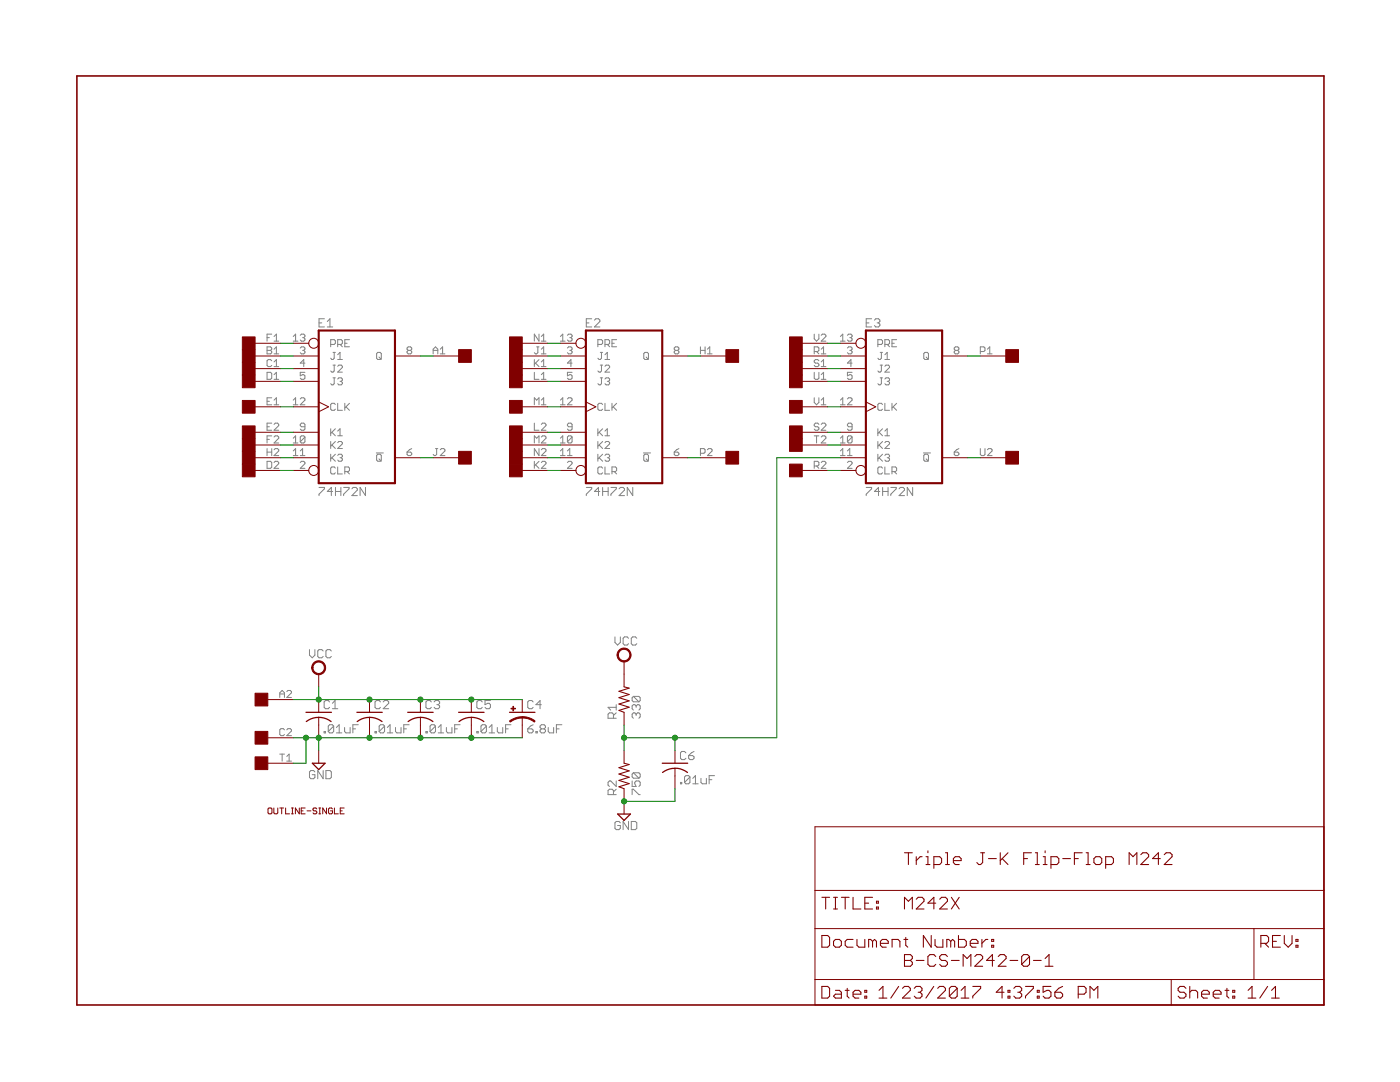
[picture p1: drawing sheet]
<svg xmlns="http://www.w3.org/2000/svg" width="279mm" height="216mm" viewBox="0 0 279 216" stroke-linecap="round" stroke-linejoin="round" font-family="sans-serif">
<g fill="none" stroke="#808080" stroke-width=".2">
<path d="M53.3 69.2h.7l.2 .2v.3l-.2 .2 .2 .2v.3l-.2 .2h-.7zM53.3 69.9h.7M53.3 74.3h.7l.2 .2v1l-.2 .2h-.7zM53.3 67.4h.5M54.2 72l-.2-.2h-.5l-.2 .2v.9l.2 .3h.5l.2-.3M54.2 79.4h-.9v1.4h.9M54.2 66.7h-.9v1.4M54.7 70.6h.9M54.7 75.7h.9M54.7 68.1h.9M54.7 73.2h.9M54.7 67.1l.5-.4v1.4"/>
<path d="M54.7 69.7l.5-.5v1.4M54.7 72.2l.5-.4v1.4M54.7 74.8l.5-.5v1.4M54.7 79.8l.5-.4v1.4M58.5 67.1l.5-.4v1.4M58.5 79.8l.5-.4v1.4M58.5 68.1h1M59.9 66.9l.3-.2h.4l.3 .2v.2l-.3 .3M59.9 69.4l.3-.2h.4l.3 .2v.3l-.3 .2M59.9 79.6l.3-.2h.4l.3 .2v.2l-1 1h1M60.4 69.9h.2M60.4 67.4h.2"/>
<path d="M60.6 67.4l.3 .2v.2l-.3 .3h-.4l-.3-.3M60.6 69.9l.3 .2v.3l-.3 .2h-.4l-.3-.2M60.9 74.3h-1v.7l.5-.2h.2l.3 .2v.5l-.3 .2h-.4l-.3-.2M60.9 72.5h-1l.7-.7v1.4M63.7 64.4h.5M64.7 63.6h-1v1.6h1M65.3 65.2h1.1M65.3 64.2l.5-.6v1.6M66 68.7h.7l.2-.2v-.5l-.2-.2h-.7v1.4M66.5 70.3h.4M66.5 72.9h.4M66.5 75.4h.4"/>
<path d="M66.7 70.3v1.2l-.2 .2h-.3l-.2-.2M66.7 72.9v1.1l-.2 .3h-.3l-.2-.3M66.7 75.4v1.2l-.2 .2h-.3l-.2-.2M67.4 68.7h.7l.2-.2v-.5l-.2-.2h-.7v1.4M67.4 71.7h.9M67.4 70.8l.5-.5v1.4M67.4 73.1l.2-.2h.5l.2 .2v.2l-.9 1h.9M67.4 75.6l.2-.2h.5l.2 .2v.3l-.2 .2M67.9 76.1h.2M67.9 68.7l.4 .5M68.1 76.1l.2 .2v.3l-.2 .2h-.5l-.2-.2M68.8 68.5h.5"/>
<path d="M69.7 67.8h-.9v1.4h.9M75.4 70.3h.5l.2 .2v1l-.2 .2h-.5l-.2-.2v-1zM75.6 71.2l.5 .5M81.5 69.9l-.3-.2v-.3l.3-.2h.4l.3 .2v.3l-.3 .2M81.5 69.9h.4M81.5 69.9l-.3 .2v.3l.3 .2h.4l.3-.2v-.3l-.3-.2M86.4 69.9h1M86.4 70.6v-.9l.5-.5 .5 .5v.9M87.9 70.6h.9M87.9 69.7l.4-.5v1.4M106.6 74.3v1.4h1M106.6 71.8v1.4"/>
<path d="M106.9 72.5l.7 .7M107.1 69.2h.5M107.3 69.2v1.2l-.2 .2h-.2l-.3-.2M107.6 66.7v1.4l-1-1.4v1.4M107.6 71.8l-1 .9M108 70.6h1M108 75.7h1M108 68.1h1M108 72.2l.5-.4v1.4M108 67.1l.5-.4v1.4M108 69.7l.5-.5v1.4M108 74.8l.5-.5v1.4"/>
<path d="M108 79.8l.5-.4v1.4M108 73.2h1M111.8 68.1h1M111.8 67.1l.5-.4v1.4M111.8 79.8l.5-.4v1.4M113.2 69.4l.3-.2h.4l.3 .2v.3l-.3 .2M113.2 79.6l.3-.2h.4l.3 .2v.2l-1 1h1M113.2 66.9l.3-.2h.4l.3 .2v.2l-.3 .3M113.7 69.9h.2M113.7 67.4h.2M113.9 69.9l.3 .2v.3l-.3 .2h-.4l-.3-.2M113.9 67.4l.3 .2v.2l-.3 .3h-.4l-.3-.3"/>
<path d="M114.2 72.5h-1l.7-.7v1.4M114.2 74.3h-1v.7l.5-.2h.2l.3 .2v.5l-.3 .2h-.4l-.3-.2M117 64.4h.5M118.1 63.6h-1.1v1.6h1.1M118.6 63.9l.3-.3h.5l.3 .3v.3l-1.1 1h1.1M119.3 68.7h.7l.3-.2v-.5l-.3-.2h-.7v1.4M119.8 70.3h.5M119.8 72.9h.5M119.8 75.4h.5M120 70.3v1.2l-.2 .2h-.2l-.3-.2M120 72.9v1.1l-.2 .3h-.2l-.3-.3M120 75.4v1.2l-.2 .2h-.2l-.3-.2"/>
<path d="M120.7 71.7h1M120.7 73.1l.3-.2h.4l.3 .2v.2l-1 1h1M120.7 75.6l.3-.2h.4l.3 .2v.3l-.3 .2M120.7 68.7h.7l.3-.2v-.5l-.3-.2h-.7v1.4M120.7 70.8l.5-.5v1.4M121.2 76.1h.2M121.2 68.7l.5 .5M121.4 76.1l.3 .2v.3l-.3 .2h-.4l-.3-.2M122.1 68.5h.5M123.1 67.8h-1v1.4h1M128.5 70.5l.2-.2h.5l.2 .2v1l-.2 .2h-.5l-.2-.2zM128.9 71.2l.5 .5"/>
<path d="M134.8 69.9l-.2-.2v-.3l.2-.2h.5l.2 .2v.3l-.2 .2M134.8 69.9h.5M134.8 69.9l-.2 .2v.3l.2 .2h.5l.2-.2v-.3l-.2-.2M139.8 69.9h.9M139.8 69.2v1.4M140.7 69.2v1.4M141.2 70.6h.9M141.2 69.7l.4-.5v1.4M162.5 70.1h.7l.2-.2v-.5l-.2-.2h-.7v1.4M162.5 74.3v1.2l.2 .2h.5l.2-.2v-1.2M162.5 66.7v.9l.5 .5 .4-.5v-.9M162.5 79.4v.9l.5 .5 .4-.5v-.9"/>
<path d="M163 70.1l.4 .5M163.4 72l-.2-.2h-.5l-.2 .2v.2l.2 .3h.5l.2 .2v.2l-.2 .3h-.5l-.2-.3M163.9 70.6h.9M163.9 75.7h.9M163.9 66.9l.2-.2h.5l.2 .2v.2l-.9 1h.9M163.9 73.2h.9M163.9 69.7l.5-.5v1.4M163.9 72.2l.5-.4v1.4M163.9 74.8l.5-.5v1.4M163.9 79.8l.5-.4v1.4M167.7 68.1h1M167.7 67.1l.5-.4v1.4"/>
<path d="M167.7 79.8l.5-.4v1.4M169.1 69.4l.3-.2h.4l.3 .2v.3l-.3 .2M169.1 79.6l.3-.2h.4l.3 .2v.2l-1 1h1M169.1 66.9l.3-.2h.4l.3 .2v.2l-.3 .3M169.6 69.9h.2M169.6 67.4h.2M169.8 69.9l.3 .2v.3l-.3 .2h-.4l-.3-.2M169.8 67.4l.3 .2v.2l-.3 .3h-.4l-.3-.3M170.1 72.5h-1l.7-.7v1.4M170.1 74.3h-1v.7l.5-.2h.2l.3 .2v.5l-.3 .2h-.4l-.3-.2M172.9 64.4h.5M173.9 63.6h-1v1.6h1"/>
<path d="M174.5 63.9l.3-.3h.5l.3 .3v.3l-.3 .2M175 64.4h.3M175.2 68.7h.7l.2-.2v-.5l-.2-.2h-.7v1.4M175.3 64.4l.3 .3v.3l-.3 .2h-.5l-.3-.2M175.7 70.3h.4M175.7 72.9h.4M175.7 75.4h.4M175.9 70.3v1.2l-.2 .2h-.3l-.2-.2M175.9 72.9v1.1l-.2 .3h-.3l-.2-.3M175.9 75.4v1.2l-.2 .2h-.3l-.2-.2M176.6 75.6l.2-.2h.5l.2 .2v.3l-.2 .2M176.6 71.7h.9"/>
<path d="M176.6 73.1l.2-.2h.5l.2 .2v.2l-.9 1h.9M176.6 68.7h.7l.2-.2v-.5l-.2-.2h-.7v1.4M176.6 70.8l.5-.5v1.4M177.1 76.1h.2M177.1 68.7l.4 .5M177.3 76.1l.2 .2v.3l-.2 .2h-.5l-.2-.2M178 68.5h.5M178.9 67.8h-.9v1.4h.9M184.4 70.5l.2-.2h.5l.2 .2v1l-.2 .2h-.5l-.2-.2zM184.8 71.2l.5 .5M190.7 69.9l-.3-.2v-.3l.3-.2h.4l.3 .2v.3l-.3 .2M190.7 69.9h.4"/>
<path d="M190.7 69.9l-.3 .2v.3l.3 .2h.4l.3-.2v-.3l-.3-.2M195.6 70.1h.7l.3-.2v-.5l-.3-.2h-.7v1.4M197.1 70.6h.9M197.1 69.7l.4-.5v1.4M53.3 92.1h.7l.2 .2v.9l-.2 .3h-.7zM53.3 90.2h.9M53.3 85.2h.5M53.3 89.5v1.4M53.3 87.7h.5M53.3 80.1h.5M54.2 87h-.9v1.4M54.2 84.4h-.9v1.5h.9"/>
<path d="M54.2 89.5v1.4M54.7 92.3l.2-.2h.5l.2 .2v.2l-.9 1h.9M54.7 89.7l.2-.2h.5l.2 .2v.3l-.9 .9h.9M54.7 87.2l.2-.2h.5l.2 .2v.2l-.9 1h.9M54.7 84.7l.2-.3h.5l.2 .3v.2l-.9 1h.9M54.7 80.8h.9M58.5 90.9h1M58.5 87.4l.5-.4v1.4M58.5 90l.5-.5v1.4M58.5 88.4h1M58.5 80.8h1M59.9 92.3l.3-.2h.4l.3 .2v.2l-1 1h1"/>
<path d="M59.9 90.9h1M59.9 90l.5-.5v1.4M60.9 85.2h-.7l-.3-.3v-.2l.3-.3h.4l.3 .3v.9l-.3 .3h-.4l-.3-.3M60.9 87.2v1l-.3 .2h-.4l-.3-.2M60.9 87.2l-.3-.2h-.4l-.3 .2v1M60.9 87.2l-1 1M63.7 97.3h1v.2l-1 1.1v.3M66 85.6v1.4M66 88.1v1.4M66 90.6v1.4M66.2 86.3l.7 .7M66.2 88.8l.7 .7"/>
<path d="M66.2 91.3l.7 .7M66.4 98.1h-1.1l.8-.8v1.6M66.9 80.7l-.2-.2h-.5l-.2 .2v.9l.2 .3h.5l.2-.3M66.9 93.4l-.2-.2h-.5l-.2 .2v.9l.2 .3h.5l.2-.3M66.9 85.6l-.9 .9M66.9 88.1l-.9 .9M66.9 90.6l-.9 1M67 98.1h1M67 97.3v1.6M67.4 90.9l.2-.3h.5l.2 .3v.2l-.2 .2M67.4 93.2v1.4h.9M67.4 80.5v1.4h.9"/>
<path d="M67.4 86l.5-.4v1.4M67.4 88.3l.2-.2h.5l.2 .2v.3l-.9 .9h.9M67.4 87h.9M67.9 91.3h.2M68 97.3v1.6M68.1 91.3l.2 .3v.2l-.2 .2h-.5l-.2-.2M68.6 97.3h1.1v.2l-1.1 1.1v.3M68.8 94.1h.7l.2-.2v-.5l-.2-.2h-.7v1.4M68.8 80.5v1.4M69 81.2l.7 .7M69.3 94.1l.4 .5M69.7 80.5l-.9 .9"/>
<path d="M70.2 97.5l.3-.2h.5l.3 .2v.3l-1.1 1.1h1.1M72.9 97.3v1.6l-1-1.6v1.6M75.1 90.4h1.4M75.4 90.6h.5l.2 .3v.9l-.2 .2h-.5l-.2-.2v-.9zM75.6 91.6l.5 .4M81.2 90.2h.7l.3 .2v.3l-.3 .2h-.4l-.3-.2zM82.2 89.5l-1 .7M86.9 89.5h.5M87.1 89.5v1.2l-.2 .2h-.2l-.3-.2M87.9 89.7l.2-.2h.5l.2 .2v.3l-.9 .9h.9M106.6 84.4v1.5h1M106.6 80.8v-1.4l.5 .4 .5-.4v1.4"/>
<path d="M106.6 88.4v-1.4l.5 .4 .5-.4v1.4M106.6 92.1v1.4M106.9 92.8l.7 .7M107.6 89.5v1.4l-1-1.4v1.4M107.6 92.1l-1 .9M108 92.3l.3-.2h.4l.3 .2v.2l-1 1h1M108 89.7l.3-.2h.4l.3 .2v.3l-1 .9h1M108 87.2l.3-.2h.4l.3 .2v.2l-1 1h1M108 84.7l.3-.3h.4l.3 .3v.2l-1 1h1M108 80.8h1M111.8 90.9h1M111.8 88.4h1"/>
<path d="M111.8 80.8h1M111.8 87.4l.5-.4v1.4M111.8 90l.5-.5v1.4M113.2 92.3l.3-.2h.4l.3 .2v.2l-1 1h1M113.2 90.9h1M113.2 90l.5-.5v1.4M114.2 87.2l-.3-.2h-.4l-.3 .2v1M114.2 85.2h-.7l-.3-.3v-.2l.3-.3h.4l.3 .3v.9l-.3 .3h-.4l-.3-.3M114.2 87.2v1l-.3 .2h-.4l-.3-.2M114.2 87.2l-1 1M117 97.3h1.1v.2l-1.1 1.1v.3M119.3 85.6v1.4"/>
<path d="M119.3 88.1v1.4M119.3 90.6v1.4M119.6 86.3l.7 .7M119.6 88.8l.7 .7M119.6 91.3l.7 .7M119.7 98.1h-1.1l.8-.8v1.6M120.3 98.1h1.1M120.3 97.3v1.6M120.3 93.4l-.3-.2h-.4l-.3 .2v.9l.3 .3h.4l.3-.3M120.3 80.7l-.3-.2h-.4l-.3 .2v.9l.3 .3h.4l.3-.3M120.3 85.6l-1 .9M120.3 88.1l-1 .9"/>
<path d="M120.3 90.6l-1 1M120.7 93.2v1.4h1M120.7 90.9l.3-.3h.4l.3 .3v.2l-.3 .2M120.7 87h1M120.7 88.3l.3-.2h.4l.3 .2v.3l-1 .9h1M120.7 80.5v1.4h1M120.7 86l.5-.4v1.4M121.2 91.3h.2M121.4 97.3v1.6M121.4 91.3l.3 .3v.2l-.3 .2h-.4l-.3-.2M121.9 97.3h1.1v.2l-1.1 1.1v.3M122.1 94.1h.7l.3-.2v-.5l-.3-.2h-.7v1.4"/>
<path d="M122.1 80.5v1.4M122.4 81.2l.7 .7M122.6 94.1l.5 .5M123.1 80.5l-1 .9M123.5 97.5l.3-.2h.6l.2 .2v.3l-1.1 1.1h1.1M126.3 97.3v1.6l-1.1-1.6v1.6M128.4 90.4h1.4M128.5 90.9l.2-.3h.5l.2 .3v.9l-.2 .2h-.5l-.2-.2zM128.9 91.6l.5 .4M134.6 90.2h.7l.2 .2v.3l-.2 .2h-.5l-.2-.2zM135.5 89.5l-.9 .7M139.8 90.4h.7l.2-.2v-.5l-.2-.2h-.7v1.4"/>
<path d="M141.2 89.7l.2-.2h.5l.2 .2v.3l-.9 .9h.9M162.5 93h.7l.2-.2v-.5l-.2-.2h-.7v1.4M162.5 87h.9M163 93l.4 .5M163 87v1.4M163.4 84.7l-.2-.3h-.5l-.2 .3v.2l.2 .3h.5l.2 .2v.2l-.2 .3h-.5l-.2-.3M163.9 92.3l.2-.2h.5l.2 .2v.2l-.9 1h.9M163.9 87.2l.2-.2h.5l.2 .2v.2l-.9 1h.9M163.9 84.7l.2-.3h.5l.2 .3v.2l-.9 1h.9M163.9 80.8h.9M167.7 90.9h1M167.7 88.4h1"/>
<path d="M167.7 80.8h1M167.7 87.4l.5-.4v1.4M167.7 90l.5-.5v1.4M169.1 92.3l.3-.2h.4l.3 .2v.2l-1 1h1M169.1 90.9h1M169.1 90l.5-.5v1.4M170.1 87.2l-.3-.2h-.4l-.3 .2v1M170.1 85.2h-.7l-.3-.3v-.2l.3-.3h.4l.3 .3v.9l-.3 .3h-.4l-.3-.3M170.1 87.2v1l-.3 .2h-.4l-.3-.2M170.1 87.2l-1 1M172.9 97.3h1v.2l-1 1.1v.3M175.2 85.6v1.4"/>
<path d="M175.2 88.1v1.4M175.2 90.6v1.4M175.4 86.3l.7 .7M175.4 88.8l.7 .7M175.4 91.3l.7 .7M175.6 98.1h-1.1l.8-.8v1.6M176.1 93.4l-.2-.2h-.5l-.2 .2v.9l.2 .3h.5l.2-.3M176.1 80.7l-.2-.2h-.5l-.2 .2v.9l.2 .3h.5l.2-.3M176.1 85.6l-.9 .9M176.1 88.1l-.9 .9M176.1 90.6l-.9 1M176.1 98.1h1.1"/>
<path d="M176.1 97.3v1.6M176.6 93.2v1.4h.9M176.6 90.9l.2-.3h.5l.2 .3v.2l-.2 .2M176.6 87h.9M176.6 88.3l.2-.2h.5l.2 .2v.3l-.9 .9h.9M176.6 80.5v1.4h.9M176.6 86l.5-.4v1.4M177.1 91.3h.2M177.2 97.3v1.6M177.3 91.3l.2 .3v.2l-.2 .2h-.5l-.2-.2M177.8 97.3h1.1v.2l-1.1 1.1v.3M178 94.1h.7l.2-.2v-.5l-.2-.2h-.7v1.4"/>
<path d="M178 80.5v1.4M178.2 81.2l.7 .7M178.5 94.1l.4 .5M178.9 80.5l-.9 .9M179.4 97.5l.3-.2h.5l.3 .2v.3l-1.1 1.1h1.1M182.1 97.3v1.6l-1-1.6v1.6M184.3 90.4h1.4M184.4 90.9l.2-.3h.5l.2 .3v.9l-.2 .2h-.5l-.2-.2zM184.8 91.6l.5 .4M190.4 90.2h.7l.3 .2v.3l-.3 .2h-.4l-.3-.2zM191.4 89.5l-1 .7M195.6 89.5v1.2l.3 .2h.4l.3-.2v-1.2"/>
<path d="M197.1 89.7l.2-.2h.5l.2 .2v.3l-.9 .9h.9M55.8 139.2v-1l.5-.4 .5 .4v1M55.8 138.5h1M57.2 138l.3-.2h.4l.3 .2v.2l-1 1h1M61.8 129.6v1.1l.5 .6 .5-.6v-1.1M64.5 129.9l-.3-.3h-.5l-.3 .3v1.1l.3 .3h.5l.3-.3M66.1 129.9l-.3-.3h-.5l-.3 .3v1.1l.3 .3h.5l.3-.3M97.9 139.8h-1.1v.8l.5-.3h.3l.3 .3v.5l-.3 .3h-.5l-.3-.3M122.7 127.1v1.1l.6 .5 .5-.5v-1.1M125.4 127.4l-.2-.3h-.6l-.2 .3v1l.2 .3h.6l.2-.3M126.4 139l-.2 .2v.6l.2 .2h1.1M126.4 139h1.1l.3 .2v.6l-.3 .2"/>
<path d="M126.4 139l1.1 1M127.1 127.4l-.3-.3h-.5l-.3 .3v1l.3 .3h.5l.3-.3M55.8 150.5h1M56.3 150.5v1.4M56.8 145.6l-.3-.2h-.4l-.3 .2v1l.3 .2h.4l.3-.2M57.2 145.6l.3-.2h.4l.3 .2v.3l-1 .9h1M57.2 150.9l.5-.4v1.4M57.2 151.9h1M62.8 154l-.2-.2h-.6l-.2 .2v1.1l.2 .3h.6l.2-.3v-.5h-.5M64.5 153.8v1.6l-1.1-1.6v1.6M64.7 146h.3v.2h-.3zM65 153.8h.8l.3 .2v1.1l-.3 .3h-.8z"/>
<path d="M65.8 140.1l-.3-.3h-.5l-.3 .3v1l.3 .3h.5l.3-.3M66.3 141.4h1.1M66.3 140.3l.6-.5v1.6M66.6 144.9v1.1l-.3 .2h-.5l-.3-.2M66.6 144.9l-.3-.3h-.5l-.3 .3v1.1M66.6 144.9l-1.1 1.1M67.1 146.2h1.1M67.1 145.2l.6-.6v1.6M68.8 145.2v.8l.2 .2h.9v-1M70.4 145.4h.6M71.5 144.6h-1.1v1.6M74.8 146h.3v.2h-.3z"/>
<path d="M75.9 140.1l-.2-.3h-.6l-.3 .3v1l.3 .3h.6l.2-.3M76.5 140.1l.3-.3h.5l.3 .3v.2l-1.1 1.1h1.1M76.8 144.9l-.3-.3h-.6l-.2 .3v1.1M76.8 144.9v1.1l-.3 .2h-.6l-.2-.2M76.8 144.9l-1.1 1.1M77.3 146.2h1.1M77.3 145.2l.6-.6v1.6M78.9 145.2v.8l.3 .2h.8v-1M80.6 145.4h.5M81.7 144.6h-1.1v1.6M85 146h.3v.2h-.3zM86.1 140.1l-.3-.3h-.5l-.3 .3v1l.3 .3h.5l.3-.3"/>
<path d="M86.6 140.1l.3-.3h.6l.2 .3v.2l-.2 .3M86.9 144.9v1.1l-.3 .2h-.5l-.3-.2M86.9 144.9l-.3-.3h-.5l-.3 .3v1.1M86.9 144.9l-1.1 1.1M87.2 140.6h.3M87.5 146.2h1M87.5 145.2l.5-.6v1.6M87.5 140.6l.2 .3v.2l-.2 .3h-.6l-.3-.3M89.1 145.2v.8l.3 .2h.8v-1M90.7 145.4h.6M91.8 144.6h-1.1v1.6M95.2 146h.2v.2h-.2z"/>
<path d="M96.2 140.1l-.2-.3h-.6l-.2 .3v1l.2 .3h.6l.2-.3M97.1 144.9v1.1l-.3 .2h-.6l-.2-.2M97.1 144.9l-.3-.3h-.6l-.2 .3v1.1M97.1 144.9l-1.1 1.1M97.6 146.2h1.1M97.6 145.2l.6-.6v1.6M99.3 145.2v.8l.2 .2h.8v-1M100.9 145.4h.5M102 144.6h-1.1v1.6M105.3 145.4h.8l.3 .3v.3l-.3 .2h-.5l-.3-.2zM106.4 144.6l-.5 .3-.6 .5M106.4 140.1l-.3-.3h-.5l-.3 .3v1l.3 .3h.5l.3-.3"/>
<path d="M107 146h.2v.2h-.2zM108 140.6h-1l.8-.8v1.6M108.1 145.4l-.3 .3v.3l.3 .2h.5l.3-.2v-.3l-.3-.3M108.1 145.4l-.3-.2v-.3l.3-.3h.5l.3 .3v.3l-.3 .2M108.1 145.4h.5M109.4 145.2v.8l.3 .2h.8v-1M111 145.4h.6M112.1 144.6h-1.1v1.6M122.4 143.3v-.8l-.2-.3h-.6l-.3 .3v.8h1.7M122.4 158.6v-.9l-.2-.2h-.6l-.3 .2v.9h1.7M123 140.6v1.1M123 155.8v1.1l-1.1-1.1h-.3l-.3 .3v.6l.3 .2"/>
<path d="M123 142.2l-.6 .6M123 141.1h-1.7l.6 .6M123 157.5l-.6 .5M126.2 155.8v1.1h.8l-.3-.5v-.3l.3-.3h.5l.3 .3v.6l-.3 .2M126.2 158.6v-1.1h.2l1.1 1.1h.3M126.4 154.2l-.2 .3v.5l.2 .3h1.1M126.4 154.2h1.1l.3 .3v.5l-.3 .3M126.4 154.2l1.1 1.1M127 142.5l-.3-.3h-.3l-.2 .3v.5l.2 .3M127 140.9l-.3-.3h-.3l-.2 .3v.5l.2 .3M127 142.5l.2-.3h.3l.3 .3v.5l-.3 .3M127 140.9v.2"/>
<path d="M127 142.5v.3M127 140.9l.2-.3h.3l.3 .3v.5l-.3 .3M135.8 156.1h.3v.3h-.3zM136.9 150.2l-.3-.3h-.5l-.3 .3v1.1l.3 .3h.5l.3-.3M137.4 150.8h.8l.3 .2v.3l-.3 .3h-.5l-.3-.3zM137.7 155v1.1l-.3 .3h-.5l-.3-.3M137.7 155l-.3-.2h-.5l-.3 .2v1.1M137.7 155l-1.1 1.1M138.3 156.4h1M138.3 155.3l.5-.5v1.6M138.5 149.9l-.5 .3-.6 .6M139.9 155.3v.8l.3 .3h.8v-1.1"/>
<path d="M141.5 155.6h.6M142.6 154.8h-1.1v1.6M123.8 164.2l-.3-.3h-.5l-.3 .3v1.1l.3 .2h.5l.3-.2v-.6h-.5M125.4 163.9v1.6l-1-1.6v1.6M126 163.9h.8l.3 .3v1.1l-.3 .2h-.8z"/>
</g>
<g fill="none" stroke="#800000" stroke-width=".21">
<path d="M124.5 137.1l1.1 .2-2.1 .6 2.1 .7-2.1 .6 2.1 .6-2.1 .7 2.1 .6-2.1 .7 1 .3M124.5 152.3l1.1 .2-2.1 .7 2.1 .6-2.1 .7 2.1 .6-2.1 .6 2.1 .7-2.1 .6 1 .4M164 179h1.6M164.8 179v2.4M166.3 179h.8M166.7 179v2.4M167.9 179h1.6M168.7 179v2.4M170.2 179v2.4h1.6M174.1 179h-1.5v2.4h1.5M174.9 179.8h.4v.4h-.4zM180.5 170.2h1.6"/>
<path d="M181.3 170.2v2.3M182.9 170.9v1.6M182.9 179.4l.3-.4h.8l.4 .4v.4l-1.5 1.6h1.5M184 170.9h-.4l-.7 .8M184.8 170.9h.4v1.6M184.8 172.5h.8M185.2 169.8v.4M186.4 172.5h1.1l.4-.4v-.8l-.4-.4h-1.1v2.4M187.5 179.4l.4-.4h.8l.4 .4v.4l-1.6 1.6h1.6M188.7 170.2h.4v2.3M188.7 172.5h.8M189.9 179l1.5 2.4"/>
<path d="M190.3 171.7h1.5v-.4l-.4-.4h-.8l-.3 .4v.8l.3 .4h.8M191.4 179l-1.5 2.4M195.7 170.2h.8M196.1 170.2v1.9l-.4 .4h-.4l-.4-.4M197.3 171.3h1.5M199.6 170.2v2.3M200 171.3l1.2 1.2M201.2 170.2l-1.6 1.5M204.3 171.3h.8M205.8 170.2h-1.5v2.3M206.6 170.2h.4v2.3M206.6 172.5h.8"/>
<path d="M208.2 170.9h.4v1.6M208.2 172.5h.8M208.6 169.8v.4M209.7 172.5h1.2l.4-.4v-.8l-.4-.4h-1.2v2.4M212.1 171.3h1.5M214.4 171.3h.8M216 170.2h-1.6v2.3M216.8 170.2h.3v2.3M216.8 172.5h.8M218.3 171.3l.4-.4h.8l.4 .4v.8l-.4 .4h-.8l-.4-.4zM220.7 172.5h1.1l.4-.4v-.8l-.4-.4h-1.1v2.4M225.3 172.5v-2.3l.8 .7 .8-.7v2.3"/>
<path d="M227.7 170.5l.4-.3h.7l.4 .3v.4l-1.5 1.6h1.5M231.6 171.3h-1.6l1.2-1.1v2.3M232.3 170.5l.4-.3h.8l.4 .3v.4l-1.6 1.6h1.6M164 186.7h1.2l.4 .3v1.6l-.4 .4h-1.2zM164 196.8h1.2l.4 .4v1.6l-.4 .4h-1.2zM166.3 187.8l.4-.3h.8l.4 .3v.8l-.4 .4h-.8l-.4-.4zM166.3 181.4h.8M166.7 197.6h.8l.4 .4v1.2h-1.2l-.4-.4 .4-.4h1.2M168.7 197.6h.8M169.1 197.2v1.6l.4 .4M170.2 198.4h1.6v-.4l-.4-.4h-.8l-.4 .4v.8l.4 .4h.8M170.2 187.5h-1.1l-.4 .3v.8l.4 .4h1.1"/>
<path d="M171 187.5v1.1l.4 .4h1.2v-1.5M172.6 198.8h.4v.4h-.4zM172.6 197.6h.4v.4h-.4zM172.6 180.2h.8M174.1 187.8l-.3-.3h-.4v1.5M174.1 187.8l.4-.3 .4 .3v1.2M174.1 187.8v1.2M174.9 181h.4v.4h-.4zM175.4 199.2h1.6M175.4 197.6l.8-.8v2.4M175.7 188.2h1.6v-.4l-.4-.3h-.8l-.4 .3v.8l.4 .4h.8M178 189v-1.5h1.2l.4 .3v1.2"/>
<path d="M179.3 196.8l-1.5 2.4M180.1 197.2l.4-.4h.8l.4 .4v.4l-1.6 1.6h1.6M180.4 187.5h.8M180.5 181.4v-2.4l.8 .8 .8-.8v2.4M180.5 190.5h1.2l.4 .4v.4l-.4 .3 .4 .4v.4l-.4 .4h-1.2zM180.5 191.6h1.2M180.8 187v1.6l.4 .4M182.5 197.2l.3-.4h.8l.4 .4v.4l-.4 .4M182.9 191.6h1.5M183.2 198h.4M183.6 198l.4 .4v.4l-.4 .4h-.8l-.3-.4M185.8 186.7v2.3l-1.5-2.3v2.3"/>
<path d="M186.4 196.8l-1.6 2.4M186.6 187.5v1.1l.4 .4h1.2v-1.5M186.8 190.9l-.4-.4h-.8l-.4 .4v1.5l.4 .4h.8l.4-.4M186.8 180.2h-1.6l1.2-1.2v2.4M187.1 197.2l.4-.4h.8l.4 .4v.4l-1.6 1.6h1.6M189.1 190.9l-.4-.4h-.8l-.4 .4v.4l.4 .3h.8l.4 .4v.4l-.4 .4h-.8l-.4-.4M189.7 187.8l-.4-.3h-.3v1.5M189.7 187.8v1.2M189.7 187.8l.4-.3 .4 .3v1.2M189.9 191.6h1.5M191 197.2v1.6l-.4 .4h-.7l-.4-.4M191 197.2l-.4-.4h-.7l-.4 .4v1.6"/>
<path d="M191 197.2l-1.5 1.6M191.3 186.7v2.3h1.2l.3-.4v-.8l-.3-.3h-1.2M191.8 199.2h1.6M191.8 197.6l.8-.8v2.4M192.2 192.8v-2.3l.8 .8 .8-.8v2.3M193.6 188.2h1.6v-.4l-.4-.3h-.8l-.4 .3v.8l.4 .4h.8M194.1 196.8h1.6v.4l-1.6 1.6v.4M194.5 190.9l.4-.4h.8l.4 .4v.4l-1.6 1.5h1.6M196 187.5v1.5M197.1 187.5h-.4l-.7 .7M197.9 188.6h.4v.4h-.4zM197.9 187.5h.4v.3h-.4z"/>
<path d="M198.4 191.6h-1.5l1.2-1.1v2.3M199.2 190.9l.4-.4h.8l.4 .4v.4l-1.6 1.5h1.6M200.4 198h-1.6l1.2-1.2v2.4M201.2 198.8h.3v.4h-.3zM201.2 197.6h.3v.4h-.3zM201.6 191.6h1.5M202.3 197.2l.4-.4h.8l.4 .4v.4l-.4 .4M203.1 198h.4M203.5 198l.4 .4v.4l-.4 .4h-.8l-.4-.4M204.7 196.8h1.5v.4l-1.5 1.6v.4M205.5 190.9l-.4-.4h-.8l-.4 .4v1.5M205.5 190.9v1.5l-.4 .4h-.8l-.4-.4"/>
<path d="M205.5 190.9l-1.6 1.5M206.2 191.6h1.6M207 197.6h.4v.4h-.4zM207 198.8h.4v.4h-.4zM208.6 192.8h1.5M208.6 191.3l.8-.8v2.3M209.7 196.8h-1.5v1.2l.8-.4h.3l.4 .4v.8l-.4 .4h-.7l-.4-.4M210.5 198h1.2l.4 .4v.4l-.4 .4h-.8l-.4-.4zM212.1 196.8l-.8 .4-.8 .8M215.2 198.4h1.2l.3-.4v-.8l-.3-.4h-1.2v2.4M217.5 199.2v-2.4l.8 .8 .8-.8v2.4M236.7 197.2l-.4-.4h-.8l-.4 .4v.4l.4 .4h.8l.4 .4v.4l-.4 .4h-.8l-.4-.4"/>
<path d="M237.4 198l.4-.4h.8l.4 .4v1.2M237.4 196.8v2.4M239.8 198.4h1.5v-.4l-.3-.4h-.8l-.4 .4v.8l.4 .4h.8M242.1 198.4h1.6v-.4l-.4-.4h-.8l-.4 .4v.8l.4 .4h.8M244.5 197.6h.8M244.9 197.2v1.6l.4 .4M246 198.8h.4v.4h-.4zM246 197.6h.4v.4h-.4zM249.1 199.2h1.5M249.1 197.6l.8-.8v2.4M251.6 188.2h1.2l.4-.4v-.8l-.4-.3h-1.2v2.3M252.4 188.2l.8 .8"/>
<path d="M253 196.8l-1.6 2.4M253.8 199.2h1.5M253.8 197.6l.8-.8v2.4M254 187.8h.7M255.5 186.7h-1.5v2.3h1.5M256.3 186.7v1.5l.8 .8 .8-.8v-1.5M258.6 188.6h.4v.4h-.4zM258.6 187.5h.4v.3h-.4z"/>
</g>
<path d="M15.3 15.2h248.9v185.3h-248.9z" fill="none" stroke="#800000" stroke-width=".32"/>
<g fill="none" stroke="#800000" stroke-width=".2">
<path d="M50.9 71h5.1M50.9 73.6h5.1M50.9 76.1h5.1M50.9 68.5h5.1M58.5 71h5.1M58.5 73.6h5.1M58.5 76.1h5.1M58.5 68.5h3.1M78.8 71h5.1M86.4 71h5.1M104.2 71h5.1M104.2 73.6h5.1"/>
<path d="M104.2 76.1h5.1M104.2 68.5h5.1M111.8 71h5.1M111.8 73.6h5.1M111.8 76.1h5.1M111.8 68.5h3.2M132.2 71h5M139.8 71h5.1M160.1 71h5.1M160.1 73.6h5.1M160.1 76.1h5.1M160.1 68.5h5.1"/>
<path d="M167.7 71h5.1M167.7 73.6h5.1M167.7 76.1h5.1M167.7 68.5h3.1M188 71h5.1M195.6 71h5.1M50.9 93.9h5.1M50.9 91.3h5.1M50.9 86.3h5.1M50.9 88.8h5.1M50.9 81.2h5.1M58.5 93.9h3.1"/>
<path d="M58.5 91.3h5.1M58.5 86.3h5.1M58.5 88.8h5.1M58.5 81.2h5.1M63.6 80.2l2 1-2 1M78.8 91.3h5.1M86.4 91.3h5.1M104.2 93.9h5.1M104.2 91.3h5.1M104.2 86.3h5.1M104.2 88.8h5.1M104.2 81.2h5.1"/>
<path d="M111.8 93.9h3.2M111.8 91.3h5.1M111.8 86.3h5.1M111.8 88.8h5.1M111.8 81.2h5.1M116.9 80.2l2 1-2 1M132.2 91.3h5M139.8 91.3h5.1M160.1 93.9h5.1M160.1 86.3h5.1M160.1 88.8h5.1M160.1 81.2h5.1"/>
<path d="M167.7 93.9h3.1M167.7 91.3h5.1M167.7 86.3h5.1M167.7 88.8h5.1M167.7 81.2h5.1M172.8 80.2l2 1-2 1M188 91.3h5.1M195.6 91.3h5.1M53.4 139.6h5.1M63.6 134.5v2.6M63.6 139.6v2.5M73.7 139.6v2.5"/>
<path d="M83.9 139.6v2.5M94.1 139.6v2.5M104.2 139.6v2.5M124.5 132v5.1M53.4 147.2h5.1M53.4 152.3h5.1M63.6 143.2v4M63.6 149.8v2.5M73.7 143.2v4M83.9 143.2v4M94.1 143.2v4M104.2 143.2v4"/>
<path d="M124.5 142.1v2.6M124.5 149.8v2.5M124.5 157.4v5M134.7 149.8v2.5M134.7 153.3v4.1M53.7 161.2h.4l.2 .2v.8l-.2 .2h-.4l-.2-.2v-.8zM54.7 161.2v1l.2 .2h.3l.2-.2v-1M55.8 161.2h.8M56.2 161.2v1.2M57 161.2v1.2h.8M58.2 161.2h.3M58.2 162.4h.3"/>
<path d="M58.4 161.2v1.2M59.7 161.2v1.2l-.8-1.2v1.2M60.1 161.8h.4M60.9 161.2h-.8v1.2h.8M61.3 161.8h.8M63.2 161.4l-.2-.2h-.3l-.2 .2 .2 .4h.3l.2 .4-.2 .2h-.3l-.2-.2M63.6 161.2h.4M63.6 162.4h.4M63.8 161.2v1.2M65.2 161.2v1.2l-.8-1.2v1.2M66.4 161.4l-.3-.2h-.3l-.2 .2v.8l.2 .2h.3l.3-.2v-.4h-.4M66.7 161.2v1.2h.8"/>
<path d="M67.9 161.8h.4M68.7 161.2h-.8v1.2h.8M162.6 165h101.6v35.5h-101.6zM162.6 177.7h101.6M162.6 185.3h101.6M162.6 195.5h101.6M233.7 195.5v5M250.3 185.3v10.2"/>
<circle cx="62.6" cy="68.5" r=".99"/>
<circle cx="115.9" cy="68.5" r=".99"/>
<circle cx="171.8" cy="68.5" r=".99"/>
<circle cx="62.6" cy="93.9" r=".99"/>
<circle cx="115.9" cy="93.9" r=".99"/>
<circle cx="171.8" cy="93.9" r=".99"/>
</g>
<path d="M63.6 66h15.2v30.4h-15.2zM116.9 66h15.3v30.4h-15.3zM172.8 66h15.2v30.4h-15.2z" fill="none" stroke="#800000" stroke-width=".42"/>
<g fill="#800000" stroke="#800000" stroke-width=".2">
<path d="M101.7 85h2.5v2.5h-2.5z"/>
<path d="M101.7 87.5h2.5v2.6h-2.5z"/>
<path d="M101.7 90.1h2.5v2.5h-2.5z"/>
<path d="M144.9 90.1h2.5v2.5h-2.5z"/>
<path d="M157.6 92.6h2.5v2.5h-2.5z"/>
<path d="M157.6 85h2.5v2.5h-2.5z"/>
<path d="M157.6 87.5h2.5v2.6h-2.5z"/>
<path d="M101.7 92.6h2.5v2.5h-2.5z"/>
<path d="M91.5 90.1h2.6v2.5h-2.6z"/>
<path d="M48.4 90.1h2.5v2.5h-2.5z"/>
<path d="M48.4 87.5h2.5v2.6h-2.5z"/>
<path d="M48.4 85h2.5v2.5h-2.5z"/>
<path d="M48.4 92.6h2.5v2.5h-2.5z"/>
<path d="M50.9 145.9h2.5v2.6h-2.5z"/>
<path d="M200.7 90.1h2.6v2.5h-2.6z"/>
<path d="M157.6 67.2h2.5v2.6h-2.5z"/>
<path d="M50.9 138.3h2.5v2.6h-2.5z"/>
<path d="M101.7 72.3h2.5v2.5h-2.5z"/>
<path d="M101.7 74.8h2.5v2.6h-2.5z"/>
<path d="M101.7 79.9h2.5v2.5h-2.5z"/>
<path d="M101.7 67.2h2.5v2.6h-2.5z"/>
<path d="M200.7 69.8h2.6v2.5h-2.6z"/>
<path d="M157.6 69.8h2.5v2.5h-2.5z"/>
<path d="M157.6 72.3h2.5v2.5h-2.5z"/>
<path d="M50.9 151h2.5v2.6h-2.5z"/>
<path d="M157.6 74.8h2.5v2.6h-2.5z"/>
<path d="M157.6 79.9h2.5v2.5h-2.5z"/>
<path d="M101.7 69.8h2.5v2.5h-2.5z"/>
<path d="M144.9 69.8h2.5v2.5h-2.5z"/>
<path d="M48.4 67.2h2.5v2.6h-2.5z"/>
<path d="M48.4 79.9h2.5v2.5h-2.5z"/>
<path d="M48.4 74.8h2.5v2.6h-2.5z"/>
<path d="M48.4 72.3h2.5v2.5h-2.5z"/>
<path d="M48.4 69.8h2.5v2.5h-2.5z"/>
<path d="M91.5 69.8h2.6v2.5h-2.6z"/>
<path d="M102 141.3h.9v.2h-.9z"/>
<path d="M102.4 140.9h.1v.9h-.1z"/>
</g>
<g fill="none" stroke="#800000" stroke-width=".25">
<path d="M61.1 142.1h5M61.1 144a4 4 0 0 1 5 0M62.3 152.3h2.6l-1.3 1.3zM71.2 142.1h5.1M71.3 144a4 4 0 0 1 4.9 0M81.4 142.1h5M81.4 144a4 4 0 0 1 5 0M91.5 142.1h5.1M91.6 144a4 4 0 0 1 5 0M101.7 142.1h5.1M132.2 152.3h5M134.7 153.3a3.9 3.9 0 0 1 2.5 .8"/>
<path d="M134.7 153.3l-1.1 .1-1.4 .7M123.3 162.4h2.5l-1.3 1.3z"/>
</g>
<g fill="#800000" stroke="#800000" stroke-width=".2">
<path d="M62.6 132.3a1.4 1.4 0 0 1 2.2 .2 1.4 1.4 0 0 1-.8 2.1 1.4 1.4 0 0 1-1.8-1.4h.3a1.14 1.14 0 0 1 1.6-.9 1.14 1.14 0 0 1 .2 1.9 1.14 1.14 0 0 1-1.8-.7v-.3h-.3z" fill-rule="evenodd"/>
<path d="M123.5 129.8a1.39 1.39 0 0 1 2.2 .2 1.39 1.39 0 0 1-.8 2 1.39 1.39 0 0 1-1.8-1.3h.3a1.15 1.15 0 0 1 1.6-1.1 1.15 1.15 0 0 1 .3 1.9 1.15 1.15 0 0 1-1.9-.5v-.3h-.3z" fill-rule="evenodd"/>
<path d="M104.2 143l1.4 .2 1.2 .7-.2 .2-1.3-.7-1.1-.1z" fill-rule="evenodd"/>
<path d="M101.7 143.9l1.2-.7 1.3-.2v.3l-1 .1-1.4 .7z" fill-rule="evenodd"/>
</g>
<g fill="none" stroke="#008000" stroke-width=".2">
<path d="M56 73.6h2.5M56 68.5h2.5M56 71h2.5M56 76.1h2.5M83.9 71h2.5M109.3 73.6h2.5M109.3 68.5h2.5M109.3 71h2.5M109.3 76.1h2.5M137.2 71h2.6M165.2 73.6h2.5M165.2 68.5h2.5"/>
<path d="M165.2 71h2.5M165.2 76.1h2.5M193.1 71h2.5M56 93.9h2.5M56 91.3h2.5M56 88.8h2.5M56 86.3h2.5M56 81.2h2.5M83.9 91.3h2.5M109.3 93.9h2.5M109.3 91.3h2.5M109.3 88.8h2.5"/>
<path d="M109.3 86.3h2.5M109.3 81.2h2.5M137.2 91.3h2.6M165.2 93.9h2.5M165.2 88.8h2.5M165.2 86.3h2.5M165.2 81.2h2.5M167.7 91.3h-12.7v55.9h-30.5M193.1 91.3h2.5M58.5 139.6h45.7M63.6 137.1v2.5M58.5 147.2h45.7"/>
<path d="M61.1 147.2v5.1h-2.6M63.6 147.2v2.6M124.5 144.7v5.1M134.7 157.4v2.5h-10.2M134.7 147.2v2.6"/>
</g>
<g fill="#008000" stroke="#008000" stroke-width=".2">
<circle cx="63.6" cy="139.6" r=".51"/>
<circle cx="73.7" cy="139.6" r=".51"/>
<circle cx="83.9" cy="139.6" r=".51"/>
<circle cx="94.1" cy="139.6" r=".51"/>
<circle cx="124.5" cy="159.9" r=".51"/>
<circle cx="63.6" cy="147.2" r=".51"/>
<circle cx="73.7" cy="147.2" r=".51"/>
<circle cx="61.1" cy="147.2" r=".51"/>
<circle cx="83.9" cy="147.2" r=".51"/>
<circle cx="94.1" cy="147.2" r=".51"/>
<circle cx="124.5" cy="147.2" r=".51"/>
<circle cx="134.7" cy="147.2" r=".51"/>
</g>
</svg>
